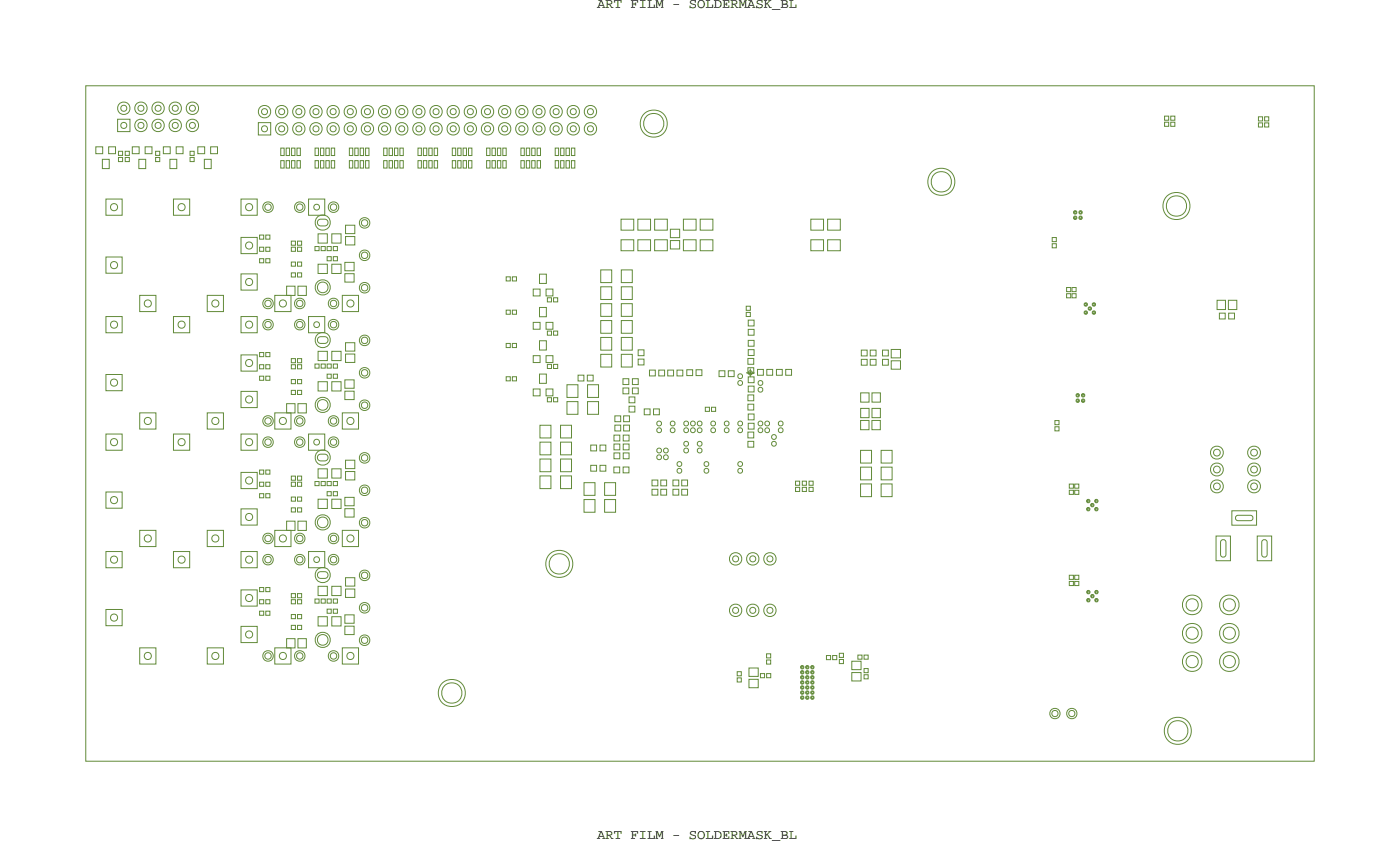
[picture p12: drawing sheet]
<svg xmlns="http://www.w3.org/2000/svg" width="207mm" height="125mm" viewBox="0 0 207 125" stroke-linecap="round" stroke-linejoin="round" font-family="sans-serif">
<defs><g id="words">
<g font-size="2.1">
<text x="88.4" y="1.2">ART FILM - SOLDERMASK_BL</text>
<text x="88.4" y="124.2">ART FILM - SOLDERMASK_BL</text>
</g>
</g></defs>
<!-- layer: Board Outline -->
<path d="M12.7 12.7h181.9v100h-181.9z" fill="none" stroke="#638b3a" stroke-width=".15"/>
<!-- layer: Nets -->
<g fill="none" stroke="#638b3a" stroke-width=".15">
<path d="M17.4 17.7h1.8v1.8h-1.8zM38.3 18.2h1.8v1.8h-1.8zM172.4 17.2h.6v.6h-.6zM172.4 18.1h.6v.6h-.6zM173.4 18.1h.6v.6h-.6zM173.4 17.2h.6v.6h-.6zM186.3 17.3h.6v.6h-.6zM186.3 18.2h.6v.6h-.6zM187.3 17.3h.6v.6h-.6zM187.3 18.2h.6v.6h-.6zM14.2 21.7h1v1.1h-1zM15.2 23.6h1v1.4h-1z"/>
<path d="M15.7 29.5h2.4v2.4h-2.4zM15.7 38.1h2.4v2.4h-2.4zM16.1 21.7h1v1.1h-1zM17.5 22.4h.7v.6h-.7zM17.5 23.3h.7v.6h-.7zM18.5 22.4h.7v.6h-.7zM18.5 23.3h.7v.6h-.7zM19.6 21.7h1v1.1h-1zM20.6 23.6h1v1.4h-1zM21.5 21.7h1v1.1h-1zM23 22.4h.7v.6h-.7zM23 23.3h.7v.6h-.7z"/>
<path d="M24.2 21.7h1v1.1h-1zM25.2 23.6h1v1.4h-1zM25.7 29.5h2.4v2.4h-2.4zM26.1 21.7h1v1.1h-1zM28.1 22.4h.7v.6h-.7zM28.1 23.3h.7v.6h-.7zM29.3 21.7h1v1.1h-1zM30.3 23.6h1v1.4h-1zM31.2 21.7h1v1.1h-1zM35.7 29.5h2.4v2.4h-2.4zM35.7 35.2h2.4v2.4h-2.4zM38.4 34.8h.6v.6h-.6z"/>
<path d="M38.4 38.3h.6v.6h-.6zM38.4 36.6h.6v.6h-.6zM39.4 38.3h.6v.6h-.6zM39.4 36.6h.6v.6h-.6zM39.4 34.8h.6v.6h-.6zM41.6 21.9h.5v1.1h-.5zM41.6 23.8h.5v1.1h-.5zM42.4 21.9h.5v1.1h-.5zM42.4 23.8h.5v1.1h-.5zM43.1 35.7h.6v.6h-.6zM43.1 36.6h.6v.6h-.6zM43.1 38.8h.6v.6h-.6z"/>
<path d="M43.2 21.9h.5v1.1h-.5zM43.2 23.8h.5v1.1h-.5zM44 21.9h.5v1.1h-.5zM44 23.8h.5v1.1h-.5zM44.1 36.6h.6v.6h-.6zM44.1 35.7h.6v.6h-.6zM44.1 38.8h.6v.6h-.6zM45.7 29.5h2.4v2.4h-2.4zM46.6 36.5h.6v.6h-.6zM46.7 21.9h.5v1.1h-.5zM46.7 23.8h.5v1.1h-.5zM47.1 34.6h1.4v1.4h-1.4z"/>
<path d="M47.1 39.1h1.4v1.4h-1.4zM47.2 32.6a1.03 1.03 0 0 1 1.4 .2v.3a1.03 1.03 0 0 1-1.4 .2l-.2-.2v-.3zM47.5 21.9h.5v1.1h-.5zM47.5 23.8h.5v1.1h-.5zM47.6 36.5h.6v.6h-.6zM48.3 21.9h.5v1.1h-.5zM48.3 23.8h.5v1.1h-.5zM48.4 36.5h.6v.6h-.6zM48.4 38h.6v.6h-.6zM49.1 21.9h.5v1.1h-.5zM49.1 23.8h.5v1.1h-.5zM49.1 39.1h1.4v1.4h-1.4z"/>
<path d="M49.1 34.6h1.4v1.4h-1.4zM49.4 38h.6v.6h-.6zM49.4 36.5h.6v.6h-.6zM51.1 38.8h1.3v1.3h-1.3zM51.2 35h1.3v1.3h-1.3zM51.2 33.3h1.3v1.3h-1.3zM51.7 21.9h.5v1.1h-.5zM51.7 23.8h.5v1.1h-.5zM52.5 21.9h.5v1.1h-.5zM52.5 23.8h.5v1.1h-.5zM53.3 21.9h.5v1.1h-.5zM53.3 23.8h.5v1.1h-.5z"/>
<path d="M54.1 21.9h.5v1.1h-.5zM54.1 23.8h.5v1.1h-.5zM56.8 21.9h.5v1.1h-.5zM56.8 23.8h.5v1.1h-.5zM57.6 21.9h.5v1.1h-.5zM57.6 23.8h.5v1.1h-.5zM58.4 21.9h.5v1.1h-.5zM58.4 23.8h.5v1.1h-.5zM59.2 21.9h.5v1.1h-.5zM59.2 23.8h.5v1.1h-.5zM61.9 21.9h.5v1.1h-.5zM61.9 23.8h.5v1.1h-.5z"/>
<path d="M62.7 21.9h.5v1.1h-.5zM62.7 23.8h.5v1.1h-.5zM63.5 21.9h.5v1.1h-.5zM63.5 23.8h.5v1.1h-.5zM64.3 21.9h.5v1.1h-.5zM64.3 23.8h.5v1.1h-.5zM67 21.9h.5v1.1h-.5zM67 23.8h.5v1.1h-.5zM67.8 21.9h.5v1.1h-.5zM67.8 23.8h.5v1.1h-.5zM68.6 21.9h.5v1.1h-.5zM68.6 23.8h.5v1.1h-.5z"/>
<path d="M69.4 21.9h.5v1.1h-.5zM69.4 23.8h.5v1.1h-.5zM72.1 21.9h.5v1.1h-.5zM72.1 23.8h.5v1.1h-.5zM72.9 21.9h.5v1.1h-.5zM72.9 23.8h.5v1.1h-.5zM73.7 21.9h.5v1.1h-.5zM73.7 23.8h.5v1.1h-.5zM74.5 21.9h.5v1.1h-.5zM74.5 23.8h.5v1.1h-.5zM77.1 21.9h.5v1.1h-.5zM77.1 23.8h.5v1.1h-.5z"/>
<path d="M77.9 21.9h.5v1.1h-.5zM77.9 23.8h.5v1.1h-.5zM78.7 21.9h.5v1.1h-.5zM78.7 23.8h.5v1.1h-.5zM79.5 21.9h.5v1.1h-.5zM79.5 23.8h.5v1.1h-.5zM82.2 21.9h.5v1.1h-.5zM82.2 23.8h.5v1.1h-.5zM83 21.9h.5v1.1h-.5zM83 23.8h.5v1.1h-.5zM83.8 21.9h.5v1.1h-.5zM83.8 23.8h.5v1.1h-.5z"/>
<path d="M84.6 21.9h.5v1.1h-.5zM84.6 23.8h.5v1.1h-.5zM89 40h1.6v1.8h-1.6zM92 32.5h1.8v1.6h-1.8zM92 35.5h1.8v1.6h-1.8zM92 40h1.6v1.8h-1.6zM94.4 32.5h1.9v1.6h-1.9zM94.4 35.5h1.9v1.6h-1.9zM96.9 32.5h1.9v1.6h-1.9zM96.9 35.5h1.9v1.6h-1.9zM99.3 33.9h1.3v1.3h-1.3zM99.3 35.6h1.3v1.3h-1.3z"/>
<path d="M101.2 32.5h1.9v1.6h-1.9zM101.2 35.5h1.9v1.6h-1.9zM103.7 32.5h1.9v1.6h-1.9zM103.7 35.5h1.9v1.6h-1.9zM120.1 32.5h1.8v1.6h-1.8zM120.1 35.5h1.8v1.6h-1.8zM122.5 32.5h1.9v1.6h-1.9zM122.5 35.5h1.9v1.6h-1.9zM155.8 36.1h.6v.6h-.6zM155.8 35.2h.6v.6h-.6zM159 31.3l.2-.1 .2 .1v.3l-.2 .1-.2-.1zM159 32.1l.2-.1 .2 .1v.3l-.2 .1-.2-.1z"/>
<path d="M159.1 31.4l.1-.1 .1 .1v.1l-.1 .1-.1-.1zM159.1 32.2l.1-.1 .1 .1v.1l-.1 .1-.1-.1zM159.8 31.3l.2-.1 .2 .1v.3l-.2 .1-.2-.1zM159.8 32.1l.2-.1 .2 .1v.3l-.2 .1-.2-.1zM159.9 31.4l.1-.1 .1 .1v.1l-.1 .1-.1-.1zM159.9 32.2l.1-.1 .1 .1v.1l-.1 .1-.1-.1zM15.7 46.9h2.4v2.4h-2.4zM15.7 55.4h2.4v2.4h-2.4zM20.7 43.7h2.4v2.4h-2.4zM25.7 46.9h2.4v2.4h-2.4zM30.7 43.7h2.4v2.4h-2.4zM35.7 40.6h2.4v2.4h-2.4z"/>
<path d="M35.7 46.9h2.4v2.4h-2.4zM35.7 52.5h2.4v2.4h-2.4zM35.7 57.9h2.4v2.4h-2.4zM38.4 52.2h.6v.6h-.6zM38.4 55.7h.6v.6h-.6zM38.4 54h.6v.6h-.6zM39.4 55.7h.6v.6h-.6zM39.4 54h.6v.6h-.6zM39.4 52.2h.6v.6h-.6zM40.7 43.7h2.4v2.4h-2.4zM42.4 42.4h1.3v1.3h-1.3zM42.4 59.8h1.3v1.3h-1.3z"/>
<path d="M43.1 40.4h.6v.6h-.6zM43.1 57.8h.6v.6h-.6zM43.1 53.1h.6v.6h-.6zM43.1 54h.6v.6h-.6zM43.1 56.2h.6v.6h-.6zM44.1 54h.6v.6h-.6zM44.1 40.4h.6v.6h-.6zM44.1 53.1h.6v.6h-.6zM44.1 56.2h.6v.6h-.6zM44.1 57.8h.6v.6h-.6zM44.1 42.4h1.3v1.3h-1.3zM44.1 59.8h1.3v1.3h-1.3z"/>
<path d="M45.7 46.9h2.4v2.4h-2.4zM46.6 53.9h.6v.6h-.6zM47.1 52h1.4v1.4h-1.4zM47.1 56.5h1.4v1.4h-1.4zM47.2 49.9a1.03 1.03 0 0 1 1.4 .3v.3a1.03 1.03 0 0 1-1.4 .2l-.2-.2v-.3zM47.6 53.9h.6v.6h-.6zM48.4 53.9h.6v.6h-.6zM48.4 55.4h.6v.6h-.6zM49.1 56.5h1.4v1.4h-1.4zM49.1 52h1.4v1.4h-1.4zM49.4 55.4h.6v.6h-.6zM49.4 53.9h.6v.6h-.6z"/>
<path d="M50.7 43.7h2.4v2.4h-2.4zM51.1 56.2h1.3v1.3h-1.3zM51.1 40.5h1.3v1.3h-1.3zM51.1 57.9h1.3v1.3h-1.3zM51.2 52.4h1.3v1.3h-1.3zM51.2 50.7h1.3v1.3h-1.3zM75 45.9h.6v.6h-.6zM75 50.8h.6v.7h-.6zM75 55.8h.6v.6h-.6zM75 41h.6v.6h-.6zM75.9 45.9h.6v.6h-.6zM75.9 50.8h.6v.7h-.6z"/>
<path d="M75.9 55.8h.6v.6h-.6zM75.9 41h.6v.6h-.6zM79 42.8h1v1h-1zM79 47.7h1v1h-1zM79 52.7h1v1h-1zM79 57.6h1v1h-1zM79.9 45.5h1v1.4h-1zM79.9 50.5h1v1.3h-1zM79.9 55.4h1v1.4h-1zM79.9 40.6h1v1.4h-1zM80.9 47.7h1v1h-1zM80.9 52.7h1v1h-1z"/>
<path d="M80.9 57.6h1v1h-1zM80.9 42.8h1v1h-1zM81.1 49h.6v.6h-.6zM81.1 53.9h.6v.7h-.6zM81.1 58.9h.6v.6h-.6zM81.1 44.1h.6v.6h-.6zM82 49h.6v.6h-.6zM82 53.9h.6v.7h-.6zM82 58.9h.6v.6h-.6zM82 44.1h.6v.6h-.6zM84 59.5h1.6v1.8h-1.6zM84 57h1.6v1.8h-1.6z"/>
<path d="M85.6 55.5h.9v.9h-.9zM87 55.5h.8v.9h-.8zM87 59.5h1.6v1.8h-1.6zM87 57h1.6v1.8h-1.6zM89 42.5h1.6v1.8h-1.6zM89 45h1.6v1.8h-1.6zM89 47.5h1.6v1.8h-1.6zM89 50h1.6v1.8h-1.6zM89 52.5h1.6v1.8h-1.6zM92 42.5h1.6v1.8h-1.6zM92 45h1.6v1.8h-1.6zM92 47.5h1.6v1.8h-1.6z"/>
<path d="M92 50h1.6v1.8h-1.6zM92 52.5h1.6v1.8h-1.6zM92.2 57.4h.9v.9h-.9zM92.2 56.1h.9v.8h-.9zM93.1 58.8h.9v.8h-.9zM93.6 57.4h.9v.9h-.9zM93.6 56.1h.9v.8h-.9zM94.5 51.8h.9v.9h-.9zM94.5 53.2h.9v.8h-.9zM96.2 54.8h.8v.9h-.8zM97.5 54.8h.9v.9h-.9zM98.9 54.8h.8v.9h-.8z"/>
<path d="M100.2 54.8h.9v.9h-.9zM101.7 54.7h.9v.9h-.9zM103.1 54.7h.8v.9h-.8zM106.5 54.9h.8v.9h-.8zM107.8 54.9h.9v.9h-.9zM109.3 55.5l.3-.2 .3 .2 .1 .2-.1 .2-.3 .2-.3-.2-.1-.2zM109.3 56.5l.3-.2 .3 .2 .1 .2-.1 .2-.3 .2-.3-.2-.1-.2zM110.5 45.3h.6v.6h-.6zM110.5 46.3h.6v.6h-.6zM110.7 54.4h.9v.9h-.9zM110.7 59.8h.9v.9h-.9zM110.7 53.1h.9v.8h-.9z"/>
<path d="M110.7 58.5h.9v.8h-.9zM110.8 47.4h.9v.9h-.9zM110.8 50.4h.9v.9h-.9zM110.8 57.2h.9v.8h-.9zM110.8 55.8h.9v.9h-.9zM110.8 48.8h.9v.8h-.9zM110.8 51.8h.9v.8h-.9zM112.2 54.7h.8v.9h-.8zM112.3 56.5l.3-.2 .3 .2 .1 .2-.1 .2-.3 .2-.3-.2-.1-.2zM112.3 57.5l.3-.2 .3 .2 .1 .2-.1 .2-.3 .2-.3-.2-.1-.2zM113.5 54.7h.9v.9h-.9zM115 54.7h.8v.9h-.8z"/>
<path d="M116.3 54.7h.9v.9h-.9zM127.4 58.2h1.3v1.3h-1.3zM127.5 51.8h.9v.9h-.9zM127.5 53.2h.9v.9h-.9zM128.9 51.8h.8v.9h-.8zM128.9 53.2h.8v.9h-.8zM129.1 58.2h1.3v1.3h-1.3zM130.7 51.8h.8v.9h-.8zM130.7 53.2h.8v.9h-.8zM132 51.7h1.3v1.3h-1.3zM132 53.4h1.3v1.3h-1.3zM157.9 42.6h.6v.6h-.6z"/>
<path d="M157.9 43.5h.6v.6h-.6zM158.7 43.5h.6v.6h-.6zM158.7 42.6h.6v.6h-.6zM159.4 59.2l.2-.1 .2 .1v.3l-.2 .1-.2-.1zM159.4 58.4l.2-.1 .2 .1v.3l-.2 .1-.2-.1zM159.4 59.3l.2-.1 .1 .1v.1l-.1 .1-.2-.1zM159.4 58.5l.2-.1 .1 .1v.1l-.1 .1-.2-.1zM160.2 59.2l.2-.1 .2 .1v.3l-.2 .1-.2-.1zM160.2 58.4l.2-.1 .2 .1v.3l-.2 .1-.2-.1zM160.2 59.3l.2-.1 .1 .1v.1l-.1 .1-.2-.1zM160.2 58.5l.2-.1 .1 .1v.1l-.1 .1-.2-.1zM160.6 46.1l.2-.1 .2 .1v.4h-.2h-.2z"/>
<path d="M160.6 44.9l.2-.1 .2 .1v.4h-.2h-.2zM160.6 46.2l.2-.1 .1 .1v.2h-.1h-.2zM160.6 45l.2-.1 .1 .1v.2h-.1h-.2zM161.2 45.5l.2-.1 .2 .1v.4h-.2h-.2zM161.2 45.6l.2-.1 .1 .1v.2h-.1h-.2zM161.8 46.1l.2-.1 .2 .1v.4h-.2h-.2zM161.8 44.9l.2-.1 .2 .1v.4h-.2h-.2zM161.8 46.2l.2-.1 .1 .1v.2h-.1h-.2zM161.8 45l.2-.1 .1 .1v.2h-.1h-.2zM180.2 44.5h1.3v1.3h-1.3zM180.6 46.4h.8v.8h-.8zM181.9 44.5h1.2v1.3h-1.2z"/>
<path d="M181.9 46.4h.9v.8h-.9zM15.7 64.3h2.4v2.4h-2.4zM15.7 72.8h2.4v2.4h-2.4zM20.7 61.1h2.4v2.4h-2.4zM20.7 78.5h2.4v2.4h-2.4zM25.7 64.3h2.4v2.4h-2.4zM30.7 61.1h2.4v2.4h-2.4zM30.7 78.5h2.4v2.4h-2.4zM35.7 64.3h2.4v2.4h-2.4zM35.7 69.9h2.4v2.4h-2.4zM35.7 75.3h2.4v2.4h-2.4zM38.4 69.6h.6v.6h-.6z"/>
<path d="M38.4 73.1h.6v.6h-.6zM38.4 71.4h.6v.6h-.6zM39.4 73.1h.6v.6h-.6zM39.4 71.4h.6v.6h-.6zM39.4 69.6h.6v.6h-.6zM40.7 61.1h2.4v2.4h-2.4zM40.7 78.5h2.4v2.4h-2.4zM42.4 77.2h1.3v1.3h-1.3zM43.1 75.2h.6v.6h-.6zM43.1 70.5h.6v.6h-.6zM43.1 71.4h.6v.6h-.6zM43.1 73.6h.6v.6h-.6z"/>
<path d="M44.1 71.4h.6v.6h-.6zM44.1 70.5h.6v.6h-.6zM44.1 75.2h.6v.6h-.6zM44.1 73.6h.6v.6h-.6zM44.1 77.2h1.3v1.3h-1.3zM45.7 64.3h2.4v2.4h-2.4zM46.6 71.3h.6v.6h-.6zM47.1 69.4h1.4v1.4h-1.4zM47.1 73.9h1.4v1.4h-1.4zM47.2 67.3a1.03 1.03 0 0 1 1.4 .3v.3a1.03 1.03 0 0 1-1.4 .2l-.2-.2v-.3zM47.6 71.3h.6v.6h-.6zM48.4 71.3h.6v.6h-.6z"/>
<path d="M48.4 72.8h.6v.6h-.6zM49.1 73.9h1.4v1.4h-1.4zM49.1 69.4h1.4v1.4h-1.4zM49.4 72.8h.6v.6h-.6zM49.4 71.3h.6v.6h-.6zM50.7 61.1h2.4v2.4h-2.4zM50.7 78.5h2.4v2.4h-2.4zM51.1 73.6h1.3v1.3h-1.3zM51.1 75.3h1.3v1.3h-1.3zM51.2 69.8h1.3v1.3h-1.3zM51.2 68.1h1.3v1.3h-1.3zM80 63h1.6v1.8h-1.6z"/>
<path d="M80 65.5h1.6v1.8h-1.6zM80 68h1.6v1.8h-1.6zM80 70.5h1.6v1.8h-1.6zM83 63h1.6v1.8h-1.6zM83 65.5h1.6v1.8h-1.6zM83 68h1.6v1.8h-1.6zM83 70.5h1.6v1.8h-1.6zM86.5 74h1.6v1.8h-1.6zM86.5 71.5h1.6v1.8h-1.6zM87.5 65.9h.8v.9h-.8zM87.5 68.9h.8v.9h-.8zM88.8 65.9h.9v.9h-.9z"/>
<path d="M88.8 68.9h.9v.9h-.9zM89.5 74h1.6v1.8h-1.6zM89.5 71.5h1.6v1.8h-1.6zM90.9 69.1h.9v.9h-.9zM90.9 64.4h.9v.9h-.9zM90.9 65.7h.9v.9h-.9zM90.9 67.1h.9v.8h-.9zM91 62.9h.9v.9h-.9zM91 61.6h.9v.8h-.9zM92.3 69.1h.8v.9h-.8zM92.3 64.4h.8v.9h-.8zM92.3 65.7h.8v.9h-.8z"/>
<path d="M92.3 67.1h.8v.8h-.8zM92.3 62.9h.9v.9h-.9zM92.3 61.6h.9v.8h-.9zM93.1 60.1h.9v.9h-.9zM95.4 60.5h.9v.9h-.9zM96.5 71.1h.9v.8h-.9zM96.5 72.4h.9v.9h-.9zM96.8 60.5h.8v.9h-.8zM97.3 67.5l.3-.2 .3 .2 .1 .2-.1 .2-.3 .2-.3-.2-.1-.2zM97.3 66.5l.3-.2 .3 .2 .1 .2-.1 .2-.3 .2-.3-.2-.1-.2zM97.3 62.5l.3-.2 .3 .2 .1 .2-.1 .2-.3 .2-.3-.2-.1-.2zM97.3 63.5l.3-.2 .3 .2 .1 .2-.1 .2-.3 .2-.3-.2-.1-.2z"/>
<path d="M97.8 71.1h.9v.8h-.9zM97.8 72.4h.9v.9h-.9zM98.3 67.5l.3-.2 .3 .2 .1 .2-.1 .2-.3 .2-.3-.2-.1-.2zM98.3 66.5l.3-.2 .3 .2 .1 .2-.1 .2-.3 .2-.3-.2-.1-.2zM99.3 62.5l.3-.2 .3 .2 .1 .2-.1 .2-.3 .2-.3-.2-.1-.2zM99.3 63.5l.3-.2 .3 .2 .1 .2-.1 .2-.3 .2-.3-.2-.1-.2zM99.6 71.1h.9v.8h-.9zM99.6 72.4h.9v.9h-.9zM100.3 68.5l.3-.2 .3 .2 .1 .2-.1 .2-.3 .2-.3-.2-.1-.2zM100.3 69.5l.3-.2 .3 .2 .1 .2-.1 .2-.3 .2-.3-.2-.1-.2zM100.9 71.1h.9v.8h-.9zM100.9 72.4h.9v.9h-.9z"/>
<path d="M101.3 66.5l.3-.2 .3 .2 .1 .2-.1 .2-.3 .2-.3-.2-.1-.2zM101.3 65.5l.3-.2 .3 .2 .1 .2-.1 .2-.3 .2-.3-.2-.1-.2zM101.3 62.5l.3-.2 .3 .2 .1 .2-.1 .2-.3 .2-.3-.2-.1-.2zM101.3 63.5l.3-.2 .3 .2 .1 .2-.1 .2-.3 .2-.3-.2-.1-.2zM102.3 62.5l.3-.2 .3 .2 .1 .2-.1 .2-.3 .2-.3-.2-.1-.2zM102.3 63.5l.3-.2 .3 .2 .1 .2-.1 .2-.3 .2-.3-.2-.1-.2zM103.3 66.5l.3-.2 .3 .2 .1 .2-.1 .2-.3 .2-.3-.2-.1-.2zM103.3 65.5l.3-.2 .3 .2 .1 .2-.1 .2-.3 .2-.3-.2-.1-.2zM103.3 62.5l.3-.2 .3 .2 .1 .2-.1 .2-.3 .2-.3-.2-.1-.2zM103.3 63.5l.3-.2 .3 .2 .1 .2-.1 .2-.3 .2-.3-.2-.1-.2zM104.3 68.5l.3-.2 .3 .2 .1 .2-.1 .2-.3 .2-.3-.2-.1-.2zM104.3 69.5l.3-.2 .3 .2 .1 .2-.1 .2-.3 .2-.3-.2-.1-.2z"/>
<path d="M104.4 60.3h.6v.6h-.6zM105.3 62.5l.3-.2 .3 .2 .1 .2-.1 .2-.3 .2-.3-.2-.1-.2zM105.3 63.5l.3-.2 .3 .2 .1 .2-.1 .2-.3 .2-.3-.2-.1-.2zM105.4 60.3h.6v.6h-.6zM107.3 62.5l.3-.2 .3 .2 .1 .2-.1 .2-.3 .2-.3-.2-.1-.2zM107.3 63.5l.3-.2 .3 .2 .1 .2-.1 .2-.3 .2-.3-.2-.1-.2zM109.3 68.5l.3-.2 .3 .2 .1 .2-.1 .2-.3 .2-.3-.2-.1-.2zM109.3 62.5l.3-.2 .3 .2 .1 .2-.1 .2-.3 .2-.3-.2-.1-.2zM109.3 69.5l.3-.2 .3 .2 .1 .2-.1 .2-.3 .2-.3-.2-.1-.2zM109.3 63.5l.3-.2 .3 .2 .1 .2-.1 .2-.3 .2-.3-.2-.1-.2zM110.7 64h.9v.8h-.9zM110.7 65.3h.9v.9h-.9z"/>
<path d="M110.8 62.7h.9v.8h-.9zM110.8 61.3h.9v.9h-.9zM112.3 63.5l.3-.2 .3 .2 .1 .2-.1 .2-.3 .2-.3-.2-.1-.2zM112.3 62.5l.3-.2 .3 .2 .1 .2-.1 .2-.3 .2-.3-.2-.1-.2zM113.3 63.5l.3-.2 .3 .2 .1 .2-.1 .2-.3 .2-.3-.2-.1-.2zM113.3 62.5l.3-.2 .3 .2 .1 .2-.1 .2-.3 .2-.3-.2-.1-.2zM114.3 65.5l.3-.2 .3 .2 .1 .2-.1 .2-.3 .2-.3-.2-.1-.2zM114.3 64.5l.3-.2 .3 .2 .1 .2-.1 .2-.3 .2-.3-.2-.1-.2zM115.3 62.5l.3-.2 .3 .2 .1 .2-.1 .2-.3 .2-.3-.2-.1-.2zM115.3 63.5l.3-.2 .3 .2 .1 .2-.1 .2-.3 .2-.3-.2-.1-.2zM117.8 71.2h.6v.6h-.6zM117.8 72.2h.6v.6h-.6z"/>
<path d="M118.8 71.2h.6v.6h-.6zM118.8 72.2h.6v.6h-.6zM119.8 71.2h.6v.6h-.6zM119.8 72.2h.6v.6h-.6zM127.4 69.2h1.6v1.8h-1.6zM127.4 66.7h1.6v1.9h-1.6zM127.4 71.6h1.6v1.9h-1.6zM127.4 62.2h1.3v1.4h-1.3zM127.4 60.5h1.3v1.3h-1.3zM129.1 62.2h1.3v1.4h-1.3zM129.1 60.5h1.3v1.3h-1.3zM130.5 69.2h1.6v1.8h-1.6z"/>
<path d="M130.5 66.7h1.6v1.9h-1.6zM130.5 71.6h1.6v1.9h-1.6zM156.2 62.3h.6v.6h-.6zM156.2 63.2h.6v.6h-.6zM158.3 72.6h.6v.6h-.6zM158.3 71.7h.6v.6h-.6zM159.1 72.6h.6v.6h-.6zM159.1 71.7h.6v.6h-.6zM161 75.2l.1-.1 .2 .1v.4h-.2h-.1zM161 74l.1-.1 .2 .1v.4h-.2h-.1zM161 75.3l.1-.1 .2 .1v.2h-.2h-.1zM161 74.1l.1-.1 .2 .1v.2h-.2h-.1z"/>
<path d="M161.6 74.6l.1-.1 .2 .1v.4h-.2h-.1zM161.6 74.7l.1-.1 .2 .1v.2h-.2h-.1zM162.2 75.2l.1-.1 .2 .1v.4h-.2h-.1zM162.2 74l.1-.1 .2 .1v.4h-.2h-.1zM162.2 75.3l.1-.1 .2 .1v.2h-.2h-.1zM162.2 74.1l.1-.1 .2 .1v.2h-.2h-.1zM180.1 79.4h2.1v3.6h-2.1zM182.4 75.6h3.7v2.2h-3.7zM183.1 76.4l2-.1 .3 .1 .1 .4-.1 .2-.3 .1h-1.8l-.2-.1-.2-.2zM186.2 79.4h2.1v3.6h-2.1zM15.7 81.7h2.4v2.4h-2.4zM15.7 90.2h2.4v2.4h-2.4z"/>
<path d="M20.7 95.9h2.4v2.4h-2.4zM25.7 81.7h2.4v2.4h-2.4zM30.7 95.9h2.4v2.4h-2.4zM35.7 81.7h2.4v2.4h-2.4zM35.7 87.3h2.4v2.4h-2.4zM35.7 92.7h2.4v2.4h-2.4zM38.4 87h.6v.6h-.6zM38.4 90.5h.6v.6h-.6zM38.4 88.8h.6v.6h-.6zM39.4 90.5h.6v.6h-.6zM39.4 88.8h.6v.6h-.6zM39.4 87h.6v.6h-.6z"/>
<path d="M40.7 95.9h2.4v2.4h-2.4zM42.4 94.6h1.3v1.3h-1.3zM43.1 92.6h.6v.6h-.6zM43.1 87.9h.6v.6h-.6zM43.1 88.8h.6v.6h-.6zM43.1 91h.6v.6h-.6zM44.1 88.8h.6v.6h-.6zM44.1 87.9h.6v.6h-.6zM44.1 91h.6v.6h-.6zM44.1 92.6h.6v.6h-.6zM44.1 94.6h1.3v1.3h-1.3zM45.7 81.7h2.4v2.4h-2.4z"/>
<path d="M46.6 88.7h.6v.6h-.6zM47.1 86.8h1.4v1.4h-1.4zM47.1 91.3h1.4v1.4h-1.4zM47.2 84.7a1.03 1.03 0 0 1 1.4 .3v.3a1.03 1.03 0 0 1-1.4 .2l-.2-.2v-.3zM47.6 88.7h.6v.6h-.6zM48.4 88.7h.6v.6h-.6zM48.4 90.2h.6v.6h-.6zM49.1 91.3h1.4v1.4h-1.4zM49.1 86.8h1.4v1.4h-1.4zM49.4 90.2h.6v.6h-.6zM49.4 88.7h.6v.6h-.6zM50.7 95.9h2.4v2.4h-2.4z"/>
<path d="M51.1 91h1.3v1.3h-1.3zM51.1 92.7h1.3v1.3h-1.3zM51.2 87.2h1.3v1.3h-1.3zM51.2 85.5h1.3v1.3h-1.3zM109.2 99.4h.6v.7h-.6zM110.9 98.9h1.4v1.2h-1.4zM112.6 99.7h.6v.6h-.6zM113.5 96.8h.6v.6h-.6zM113.5 97.7h.6v.6h-.6zM113.5 99.7h.6v.6h-.6zM118.6 99.4l.2-.1 .2 .1v.3l-.2 .1-.2-.1zM118.6 98.6l.2-.1 .2 .1v.4h-.2h-.2z"/>
<path d="M118.7 99.5l.1-.1 .1 .1v.1l-.1 .1-.1-.1zM118.7 98.7l.1-.1 .1 .1v.2h-.1h-.1zM119.3 99.4l.2-.1 .2 .1v.3l-.2 .1-.2-.1zM119.3 98.6l.2-.1 .2 .1v.4h-.2h-.2zM119.4 99.5l.1-.1 .2 .1v.1l-.2 .1-.1-.1zM119.4 98.7l.1-.1 .2 .1v.2h-.2h-.1zM120.1 99.4l.2-.1 .2 .1v.3l-.2 .1-.2-.1zM120.1 98.6l.2-.1 .2 .1v.4h-.2h-.2zM120.2 99.5l.1-.1 .1 .1v.1l-.1 .1-.1-.1zM120.2 98.7l.1-.1 .1 .1v.2h-.1h-.1zM122.4 97.1h.6v.6h-.6zM123.3 97.1h.6v.6h-.6z"/>
<path d="M124.3 96.7h.6v.6h-.6zM124.3 97.6h.6v.6h-.6zM126.1 97.9h1.4v1.2h-1.4zM126.1 99.6h1.4v1.2h-1.4zM127 97h.6v.6h-.6zM127.9 97h.7v.6h-.7zM127.9 99h.7v.6h-.7zM127.9 99.9h.7v.6h-.7zM158.3 85.2h.6v.6h-.6zM158.3 86.1h.6v.6h-.6zM159.1 86.1h.6v.6h-.6zM159.1 85.2h.6v.6h-.6z"/>
<path d="M161 88.7l.2-.1 .1 .1v.3l-.1 .1-.2-.1zM161 87.5l.2-.1 .1 .1v.3l-.1 .1-.2-.1zM161 88.8l.2-.1 .1 .1v.1l-.1 .1-.2-.1zM161 87.6l.2-.1 .1 .1v.1l-.1 .1-.2-.1zM161.6 88.1l.2-.1 .1 .1v.3l-.1 .1-.2-.1zM161.6 88.2l.2-.1 .1 .1v.1l-.1 .1-.2-.1zM162.2 88.7l.2-.1 .1 .1v.3l-.1 .1-.2-.1zM162.2 87.5l.2-.1 .1 .1v.3l-.1 .1-.2-.1zM162.2 88.8l.2-.1 .1 .1v.1l-.1 .1-.2-.1zM162.2 87.6l.2-.1 .1 .1v.1l-.1 .1-.2-.1zM180.8 80l.4-.1 .2 .1 .1 .3v1.8l-.1 .2-.2 .2-.4-.2-.1-.2zM186.9 80l.4-.1 .2 .1 .1 .3v1.8l-.1 .2-.2 .2-.4-.2-.1-.2z"/>
<path d="M109.2 100.4h.6v.6h-.6zM110.9 100.6h1.4v1.2h-1.4zM118.6 101.6l.2-.1 .2 .1v.4h-.2h-.2zM118.6 100.9l.2-.1 .2 .1v.3l-.2 .1-.2-.1zM118.6 100.1l.2-.1 .2 .1v.4h-.2h-.2zM118.6 102.4l.2-.1 .2 .1v.3l-.2 .1-.2-.1zM118.6 103.1l.2-.1 .2 .1v.4h-.2h-.2zM118.7 101.7l.1-.1 .1 .1v.2h-.1h-.1zM118.7 101l.1-.1 .1 .1v.1l-.1 .1-.1-.1zM118.7 100.2l.1-.1 .1 .1v.2h-.1h-.1zM118.7 102.5l.1-.1 .1 .1v.1l-.1 .1-.1-.1zM118.7 103.2l.1-.1 .1 .1v.2h-.1h-.1z"/>
<path d="M119.3 101.6l.2-.1 .2 .1v.4h-.2h-.2zM119.3 100.9l.2-.1 .2 .1v.3l-.2 .1-.2-.1zM119.3 100.1l.2-.1 .2 .1v.4h-.2h-.2zM119.3 102.4l.2-.1 .2 .1v.3l-.2 .1-.2-.1zM119.3 103.1l.2-.1 .2 .1v.4h-.2h-.2zM119.4 101.7l.1-.1 .2 .1v.2h-.2h-.1zM119.4 101l.1-.1 .2 .1v.1l-.2 .1-.1-.1zM119.4 100.2l.1-.1 .2 .1v.2h-.2h-.1zM119.4 102.5l.1-.1 .2 .1v.1l-.2 .1-.1-.1zM119.4 103.2l.1-.1 .2 .1v.2h-.2h-.1zM120.1 101.6l.2-.1 .2 .1v.4h-.2h-.2zM120.1 100.9l.2-.1 .2 .1v.3l-.2 .1-.2-.1z"/>
<path d="M120.1 100.1l.2-.1 .2 .1v.4h-.2h-.2zM120.1 103.1l.2-.1 .2 .1v.4h-.2h-.2zM120.1 102.4l.2-.1 .2 .1v.3l-.2 .1-.2-.1zM120.2 101.7l.1-.1 .1 .1v.2h-.1h-.1zM120.2 101l.1-.1 .1 .1v.1l-.1 .1-.1-.1zM120.2 100.2l.1-.1 .1 .1v.2h-.1h-.1zM120.2 103.2l.1-.1 .1 .1v.2h-.1h-.1zM120.2 102.5l.1-.1 .1 .1v.1l-.1 .1-.1-.1z"/>
<circle cx="18.3" cy="16" r=".92"/>
<circle cx="18.3" cy="18.6" r=".45"/>
<circle cx="18.3" cy="16" r=".45"/>
<circle cx="20.9" cy="16" r=".92"/>
<circle cx="20.9" cy="18.6" r=".92"/>
<circle cx="20.9" cy="18.6" r=".45"/>
<circle cx="20.9" cy="16" r=".45"/>
<circle cx="23.4" cy="16" r=".92"/>
<circle cx="23.4" cy="18.6" r=".92"/>
<circle cx="23.4" cy="18.6" r=".45"/>
<circle cx="23.4" cy="16" r=".45"/>
<circle cx="25.9" cy="16" r=".92"/>
<circle cx="25.9" cy="18.6" r=".92"/>
<circle cx="25.9" cy="18.6" r=".45"/>
<circle cx="25.9" cy="16" r=".45"/>
<circle cx="28.5" cy="18.6" r=".92"/>
<circle cx="28.5" cy="16" r=".92"/>
<circle cx="28.5" cy="18.6" r=".45"/>
<circle cx="28.5" cy="16" r=".45"/>
<circle cx="39.2" cy="16.5" r=".92"/>
<circle cx="39.2" cy="19.1" r=".45"/>
<circle cx="39.2" cy="16.5" r=".45"/>
<circle cx="41.7" cy="19.1" r=".92"/>
<circle cx="41.7" cy="16.5" r=".92"/>
<circle cx="41.7" cy="19.1" r=".45"/>
<circle cx="41.7" cy="16.5" r=".45"/>
<circle cx="44.2" cy="19.1" r=".92"/>
<circle cx="44.2" cy="16.5" r=".92"/>
<circle cx="44.2" cy="19.1" r=".45"/>
<circle cx="44.2" cy="16.5" r=".45"/>
<circle cx="46.8" cy="16.5" r=".92"/>
<circle cx="46.8" cy="19.1" r=".92"/>
<circle cx="46.8" cy="19.1" r=".45"/>
<circle cx="46.8" cy="16.5" r=".45"/>
<circle cx="49.3" cy="16.5" r=".92"/>
<circle cx="49.3" cy="19.1" r=".92"/>
<circle cx="49.3" cy="19.1" r=".45"/>
<circle cx="49.3" cy="16.5" r=".45"/>
<circle cx="51.9" cy="19.1" r=".92"/>
<circle cx="51.9" cy="16.5" r=".92"/>
<circle cx="51.9" cy="19.1" r=".45"/>
<circle cx="51.9" cy="16.5" r=".45"/>
<circle cx="54.4" cy="19.1" r=".92"/>
<circle cx="54.4" cy="16.5" r=".92"/>
<circle cx="54.4" cy="19.1" r=".45"/>
<circle cx="54.4" cy="16.5" r=".45"/>
<circle cx="56.9" cy="19.1" r=".92"/>
<circle cx="56.9" cy="16.5" r=".92"/>
<circle cx="56.9" cy="19.1" r=".45"/>
<circle cx="56.9" cy="16.5" r=".45"/>
<circle cx="59.5" cy="19.1" r=".92"/>
<circle cx="59.5" cy="16.5" r=".92"/>
<circle cx="59.5" cy="19.1" r=".45"/>
<circle cx="59.5" cy="16.5" r=".45"/>
<circle cx="62" cy="16.5" r=".92"/>
<circle cx="62" cy="19.1" r=".92"/>
<circle cx="62" cy="19.1" r=".45"/>
<circle cx="62" cy="16.5" r=".45"/>
<circle cx="64.6" cy="19.1" r=".92"/>
<circle cx="64.6" cy="16.5" r=".92"/>
<circle cx="64.6" cy="19.1" r=".45"/>
<circle cx="64.6" cy="16.5" r=".45"/>
<circle cx="67.1" cy="19.1" r=".92"/>
<circle cx="67.1" cy="16.5" r=".92"/>
<circle cx="67.1" cy="19.1" r=".45"/>
<circle cx="67.1" cy="16.5" r=".45"/>
<circle cx="69.6" cy="19.1" r=".92"/>
<circle cx="69.6" cy="16.5" r=".92"/>
<circle cx="69.6" cy="19.1" r=".45"/>
<circle cx="69.6" cy="16.5" r=".45"/>
<circle cx="72.2" cy="16.5" r=".92"/>
<circle cx="72.2" cy="19.1" r=".92"/>
<circle cx="72.2" cy="19.1" r=".45"/>
<circle cx="72.2" cy="16.5" r=".45"/>
<circle cx="74.7" cy="19.1" r=".92"/>
<circle cx="74.7" cy="16.5" r=".92"/>
<circle cx="74.7" cy="19.1" r=".45"/>
<circle cx="74.7" cy="16.5" r=".45"/>
<circle cx="77.3" cy="16.5" r=".92"/>
<circle cx="77.3" cy="19.1" r=".92"/>
<circle cx="77.3" cy="19.1" r=".45"/>
<circle cx="77.3" cy="16.5" r=".45"/>
<circle cx="79.8" cy="19.1" r=".92"/>
<circle cx="79.8" cy="16.5" r=".92"/>
<circle cx="79.8" cy="19.1" r=".45"/>
<circle cx="79.8" cy="16.5" r=".45"/>
<circle cx="82.3" cy="16.5" r=".92"/>
<circle cx="82.3" cy="19.1" r=".92"/>
<circle cx="82.3" cy="19.1" r=".45"/>
<circle cx="82.3" cy="16.5" r=".45"/>
<circle cx="84.9" cy="16.5" r=".92"/>
<circle cx="84.9" cy="19.1" r=".92"/>
<circle cx="84.9" cy="19.1" r=".45"/>
<circle cx="84.9" cy="16.5" r=".45"/>
<circle cx="87.4" cy="19.1" r=".92"/>
<circle cx="87.4" cy="16.5" r=".92"/>
<circle cx="87.4" cy="19.1" r=".45"/>
<circle cx="87.4" cy="16.5" r=".45"/>
<circle cx="96.8" cy="18.3" r="2.01"/>
<circle cx="96.8" cy="18.3" r="1.51"/>
<circle cx="16.9" cy="39.3" r=".53"/>
<circle cx="16.9" cy="30.7" r=".53"/>
<circle cx="26.9" cy="30.7" r=".53"/>
<circle cx="36.9" cy="30.7" r=".53"/>
<circle cx="36.9" cy="36.4" r=".53"/>
<circle cx="39.7" cy="30.7" r=".48"/>
<circle cx="39.7" cy="30.7" r=".78"/>
<circle cx="44.4" cy="30.7" r=".48"/>
<circle cx="44.4" cy="30.7" r=".78"/>
<circle cx="46.9" cy="30.7" r=".43"/>
<circle cx="47.8" cy="33" r="1.13"/>
<circle cx="49.4" cy="30.7" r=".48"/>
<circle cx="49.4" cy="30.7" r=".78"/>
<circle cx="54" cy="37.8" r=".48"/>
<circle cx="54" cy="33" r=".48"/>
<circle cx="54" cy="37.8" r=".78"/>
<circle cx="54" cy="33" r=".78"/>
<circle cx="139.4" cy="26.9" r="2.01"/>
<circle cx="139.4" cy="26.9" r="1.51"/>
<circle cx="174.2" cy="30.5" r="2.01"/>
<circle cx="174.2" cy="30.5" r="1.51"/>
<circle cx="16.9" cy="48.1" r=".53"/>
<circle cx="16.9" cy="56.6" r=".53"/>
<circle cx="21.9" cy="44.9" r=".53"/>
<circle cx="26.9" cy="48.1" r=".53"/>
<circle cx="31.9" cy="44.9" r=".53"/>
<circle cx="36.9" cy="41.8" r=".53"/>
<circle cx="36.9" cy="48.1" r=".53"/>
<circle cx="36.9" cy="53.7" r=".53"/>
<circle cx="36.9" cy="59.1" r=".53"/>
<circle cx="39.7" cy="48.1" r=".48"/>
<circle cx="39.7" cy="44.9" r=".48"/>
<circle cx="39.7" cy="44.9" r=".78"/>
<circle cx="39.7" cy="48.1" r=".78"/>
<circle cx="41.9" cy="44.9" r=".53"/>
<circle cx="44.4" cy="48.1" r=".48"/>
<circle cx="44.4" cy="44.9" r=".48"/>
<circle cx="44.4" cy="48.1" r=".78"/>
<circle cx="44.4" cy="44.9" r=".78"/>
<circle cx="46.9" cy="48.1" r=".43"/>
<circle cx="47.8" cy="60" r="1.13"/>
<circle cx="47.8" cy="50.4" r="1.13"/>
<circle cx="47.8" cy="42.6" r="1.13"/>
<circle cx="47.8" cy="60" r=".79"/>
<circle cx="47.8" cy="42.6" r=".79"/>
<circle cx="49.4" cy="48.1" r=".48"/>
<circle cx="49.4" cy="44.9" r=".48"/>
<circle cx="49.4" cy="48.1" r=".78"/>
<circle cx="49.4" cy="44.9" r=".78"/>
<circle cx="51.9" cy="44.9" r=".53"/>
<circle cx="54" cy="42.6" r=".48"/>
<circle cx="54" cy="55.2" r=".48"/>
<circle cx="54" cy="60" r=".48"/>
<circle cx="54" cy="50.4" r=".48"/>
<circle cx="54" cy="55.2" r=".78"/>
<circle cx="54" cy="42.6" r=".78"/>
<circle cx="54" cy="50.4" r=".78"/>
<circle cx="16.9" cy="65.5" r=".53"/>
<circle cx="16.9" cy="74" r=".53"/>
<circle cx="21.9" cy="62.3" r=".53"/>
<circle cx="21.9" cy="79.7" r=".53"/>
<circle cx="26.9" cy="65.5" r=".53"/>
<circle cx="31.9" cy="62.3" r=".53"/>
<circle cx="31.9" cy="79.7" r=".53"/>
<circle cx="36.9" cy="65.5" r=".53"/>
<circle cx="36.9" cy="76.5" r=".53"/>
<circle cx="36.9" cy="71.1" r=".53"/>
<circle cx="39.7" cy="65.5" r=".48"/>
<circle cx="39.7" cy="62.3" r=".48"/>
<circle cx="39.7" cy="79.7" r=".48"/>
<circle cx="39.7" cy="79.7" r=".78"/>
<circle cx="39.7" cy="62.3" r=".78"/>
<circle cx="39.7" cy="65.5" r=".78"/>
<circle cx="41.9" cy="62.3" r=".53"/>
<circle cx="41.9" cy="79.7" r=".53"/>
<circle cx="44.4" cy="65.5" r=".48"/>
<circle cx="44.4" cy="62.3" r=".48"/>
<circle cx="44.4" cy="79.7" r=".48"/>
<circle cx="44.4" cy="79.7" r=".78"/>
<circle cx="44.4" cy="62.3" r=".78"/>
<circle cx="44.4" cy="65.5" r=".78"/>
<circle cx="46.9" cy="65.5" r=".43"/>
<circle cx="47.8" cy="67.7" r="1.13"/>
<circle cx="47.8" cy="77.3" r="1.13"/>
<circle cx="47.8" cy="77.3" r=".79"/>
<circle cx="49.4" cy="65.5" r=".48"/>
<circle cx="49.4" cy="62.3" r=".48"/>
<circle cx="49.4" cy="79.7" r=".48"/>
<circle cx="49.4" cy="62.3" r=".78"/>
<circle cx="49.4" cy="79.7" r=".78"/>
<circle cx="49.4" cy="65.5" r=".78"/>
<circle cx="51.9" cy="62.3" r=".53"/>
<circle cx="51.9" cy="79.7" r=".53"/>
<circle cx="54" cy="67.8" r=".48"/>
<circle cx="54" cy="77.4" r=".48"/>
<circle cx="54" cy="72.6" r=".48"/>
<circle cx="54" cy="77.4" r=".78"/>
<circle cx="54" cy="72.6" r=".78"/>
<circle cx="54" cy="67.8" r=".78"/>
<circle cx="54" cy="60" r=".78"/>
<circle cx="180.2" cy="67" r=".96"/>
<circle cx="180.2" cy="69.5" r=".96"/>
<circle cx="180.2" cy="72" r=".96"/>
<circle cx="180.2" cy="69.5" r=".5"/>
<circle cx="180.2" cy="67" r=".5"/>
<circle cx="180.2" cy="72" r=".5"/>
<circle cx="185.7" cy="67" r=".96"/>
<circle cx="185.7" cy="69.5" r=".96"/>
<circle cx="185.7" cy="72" r=".96"/>
<circle cx="185.7" cy="67" r=".5"/>
<circle cx="185.7" cy="69.5" r=".5"/>
<circle cx="185.7" cy="72" r=".5"/>
<circle cx="16.9" cy="82.9" r=".53"/>
<circle cx="16.9" cy="91.4" r=".53"/>
<circle cx="21.9" cy="97.1" r=".53"/>
<circle cx="26.9" cy="82.9" r=".53"/>
<circle cx="31.9" cy="97.1" r=".53"/>
<circle cx="36.9" cy="82.9" r=".53"/>
<circle cx="36.9" cy="88.5" r=".53"/>
<circle cx="36.9" cy="93.9" r=".53"/>
<circle cx="39.7" cy="97.1" r=".48"/>
<circle cx="39.7" cy="82.9" r=".48"/>
<circle cx="39.7" cy="82.9" r=".78"/>
<circle cx="39.7" cy="97.1" r=".78"/>
<circle cx="41.9" cy="97.1" r=".53"/>
<circle cx="44.4" cy="97.1" r=".48"/>
<circle cx="44.4" cy="82.9" r=".48"/>
<circle cx="44.4" cy="82.9" r=".78"/>
<circle cx="44.4" cy="97.1" r=".78"/>
<circle cx="46.9" cy="82.9" r=".43"/>
<circle cx="47.8" cy="94.7" r="1.13"/>
<circle cx="47.8" cy="85.1" r="1.13"/>
<circle cx="47.8" cy="94.7" r=".79"/>
<circle cx="49.4" cy="82.9" r=".48"/>
<circle cx="49.4" cy="97.1" r=".48"/>
<circle cx="49.4" cy="82.9" r=".78"/>
<circle cx="49.4" cy="97.1" r=".78"/>
<circle cx="51.9" cy="97.1" r=".53"/>
<circle cx="54" cy="94.8" r=".48"/>
<circle cx="54" cy="85.2" r=".48"/>
<circle cx="54" cy="90" r=".48"/>
<circle cx="54" cy="90" r=".78"/>
<circle cx="54" cy="94.8" r=".78"/>
<circle cx="54" cy="85.2" r=".78"/>
<circle cx="82.8" cy="83.5" r="2.01"/>
<circle cx="82.8" cy="83.5" r="1.51"/>
<circle cx="108.9" cy="82.7" r=".92"/>
<circle cx="108.9" cy="90.4" r=".92"/>
<circle cx="108.9" cy="90.4" r=".45"/>
<circle cx="108.9" cy="82.7" r=".45"/>
<circle cx="111.5" cy="82.7" r=".92"/>
<circle cx="111.5" cy="90.4" r=".92"/>
<circle cx="111.5" cy="90.4" r=".45"/>
<circle cx="111.5" cy="82.7" r=".45"/>
<circle cx="114" cy="82.7" r=".92"/>
<circle cx="114" cy="90.4" r=".92"/>
<circle cx="114" cy="90.4" r=".45"/>
<circle cx="114" cy="82.7" r=".45"/>
<circle cx="176.5" cy="98" r="1.46"/>
<circle cx="176.5" cy="89.6" r="1.46"/>
<circle cx="176.5" cy="93.8" r="1.46"/>
<circle cx="176.5" cy="98" r=".91"/>
<circle cx="176.5" cy="89.6" r=".91"/>
<circle cx="176.5" cy="93.8" r=".91"/>
<circle cx="182" cy="98" r="1.46"/>
<circle cx="182" cy="89.6" r="1.46"/>
<circle cx="182" cy="93.8" r="1.46"/>
<circle cx="182" cy="89.6" r=".91"/>
<circle cx="182" cy="98" r=".91"/>
<circle cx="182" cy="93.8" r=".91"/>
<circle cx="66.9" cy="102.6" r="2.01"/>
<circle cx="66.9" cy="102.6" r="1.51"/>
<circle cx="156.2" cy="105.6" r=".46"/>
<circle cx="156.2" cy="105.6" r=".77"/>
<circle cx="158.7" cy="105.6" r=".46"/>
<circle cx="158.7" cy="105.6" r=".77"/>
<circle cx="174.4" cy="108.2" r="2.01"/>
<circle cx="174.4" cy="108.2" r="1.51"/>
</g>
<!-- layer: Drawing Origin -->
<path d="M110.5 55.2h1.2M110.9 55l.2-.1 .2 .1 .1 .2-.1 .2-.2 .1-.2-.1-.1-.2zM111.1 54.6v1.2" fill="none" stroke="#638b3a" stroke-width=".15"/>
<use href="#words"/>
</svg>
